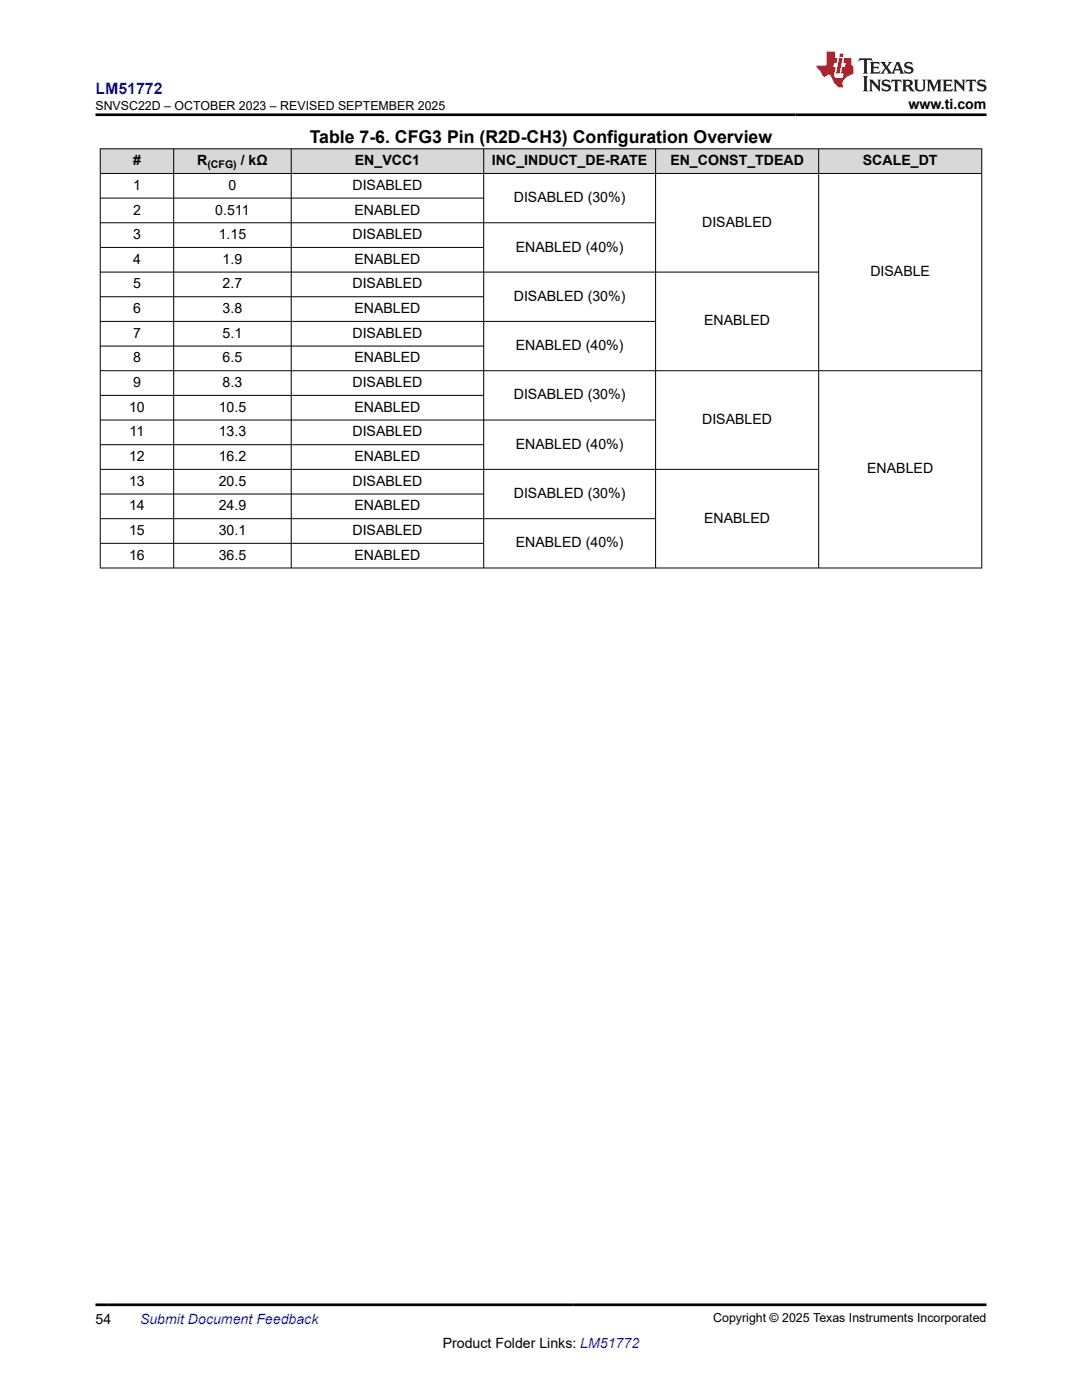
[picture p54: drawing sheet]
<svg xmlns="http://www.w3.org/2000/svg" width="216mm" height="279mm" viewBox="0 0 216 279" stroke-linecap="round" stroke-linejoin="round" font-family="sans-serif">
<defs><g id="words">
<text font-size="3.5" x="61.8" y="28.5">Table 7-6. CFG3 Pin (R2D-CH3) Configuration Overview</text>
<text font-size="3.2" fill="#00f" x="19" y="18.7">LM51772</text>
<g font-size="2.8">
<text x="181.3" y="21.8">www.ti.com</text>
<text x="26.5" y="33">#</text>
<text x="39.3" y="33">R</text>
<text x="48" y="33">/ kΩ</text>
<text x="70.8" y="33">EN_VCC1</text>
<text x="98.2" y="33">INC_INDUCT_DE-RATE</text>
<text x="133.8" y="33">EN_CONST_TDEAD</text>
<text x="172.2" y="33">SCALE_DT</text>
<text x="26.5" y="37.9">1</text>
<text x="45.6" y="37.9">0</text>
<text x="70.3" y="37.9">DISABLED</text>
<text x="102.5" y="40.4">DISABLED (30%)</text>
<text x="26.5" y="42.8">2</text>
<text x="26.5" y="47.7">3</text>
<text x="43" y="42.8">0.511</text>
<text x="43.6" y="47.7">1.15</text>
<text x="70.3" y="47.7">DISABLED</text>
<text x="70.7" y="42.8">ENABLED</text>
<text x="140.1" y="45.3">DISABLED</text>
<text x="26.5" y="52.7">4</text>
<text x="44.4" y="52.7">1.9</text>
<text x="70.7" y="52.7">ENABLED</text>
<text x="102.9" y="50.2">ENABLED (40%)</text>
<text x="26.5" y="57.6">5</text>
<text x="44.4" y="57.6">2.7</text>
<text x="70.3" y="57.6">DISABLED</text>
<text x="173.7" y="55.1">DISABLE</text>
<text x="26.5" y="62.5">6</text>
<text x="44.4" y="62.5">3.8</text>
<text x="70.7" y="62.5">ENABLED</text>
<text x="102.5" y="60">DISABLED (30%)</text>
<text x="140.5" y="65">ENABLED</text>
<text x="26.5" y="67.4">7</text>
<text x="44.4" y="67.4">5.1</text>
<text x="70.3" y="67.4">DISABLED</text>
<text x="102.9" y="69.9">ENABLED (40%)</text>
<text x="26.5" y="72.3">8</text>
<text x="26.5" y="77.3">9</text>
<text x="44.4" y="72.3">6.5</text>
<text x="44.4" y="77.3">8.3</text>
<text x="70.3" y="77.3">DISABLED</text>
<text x="70.7" y="72.3">ENABLED</text>
<text x="25.8" y="82.2">10</text>
<text x="43.6" y="82.2">10.5</text>
<text x="70.7" y="82.2">ENABLED</text>
<text x="102.5" y="79.7">DISABLED (30%)</text>
<text x="25.9" y="87.1">11</text>
<text x="43.6" y="87.1">13.3</text>
<text x="70.3" y="87.1">DISABLED</text>
<text x="102.9" y="89.6">ENABLED (40%)</text>
<text x="140.1" y="84.6">DISABLED</text>
<text x="25.8" y="92">12</text>
<text x="43.6" y="92">16.2</text>
<text x="70.7" y="92">ENABLED</text>
<text x="173" y="94.5">ENABLED</text>
<text x="25.8" y="96.9">13</text>
<text x="25.8" y="101.9">14</text>
<text x="43.6" y="96.9">20.5</text>
<text x="43.6" y="101.9">24.9</text>
<text x="70.3" y="96.9">DISABLED</text>
<text x="70.7" y="101.9">ENABLED</text>
<text x="102.5" y="99.4">DISABLED (30%)</text>
<text x="25.8" y="106.8">15</text>
<text x="43.6" y="106.8">30.1</text>
<text x="70.3" y="106.8">DISABLED</text>
<text x="140.5" y="104.3">ENABLED</text>
<text x="25.8" y="111.7">16</text>
<text x="43.6" y="111.7">36.5</text>
<text x="70.7" y="111.7">ENABLED</text>
<text x="102.9" y="109.2">ENABLED (40%)</text>
<text x="19" y="264.2">54</text>
<text x="88.3" y="269">Product Folder Links: LM51772</text>
</g>
<text font-size="2.8" fill="#00f" x="27.9" y="264.2">Submit Document Feedback</text>
<g font-size="2.5">
<text x="19" y="21.9">SNVSC22D – OCTOBER 2023 – REVISED SEPTEMBER 2025</text>
<text x="142.3" y="263.9">Copyright © 2025 Texas Instruments Incorporated</text>
</g>
<text font-size="2.1" x="41.4" y="33.5">(CFG)</text>
</g></defs>
<g fill="#d8d8d8">
<path d="M20 29.7h175.9v4.9h-175.9z" fill-rule="evenodd"/>
<path d="M20.1 29.8h14.5v4.8h-14.5z" fill-rule="evenodd"/>
<path d="M34.7 29.8h23.3v4.8h-23.3z" fill-rule="evenodd"/>
<path d="M58.2 29.8h38.3v4.8h-38.3z" fill-rule="evenodd"/>
<path d="M96.6 29.8h34.2v4.8h-34.2z" fill-rule="evenodd"/>
<path d="M130.9 29.8h32.4v4.8h-32.4z" fill-rule="evenodd"/>
<path d="M163.4 29.8h32.4v4.8h-32.4z" fill-rule="evenodd"/>
</g>
<g fill="none" stroke="#000" stroke-width=".2">
<path d="M19.9 29.7h176.1M19.9 34.6h176.1M19.9 39.5h76.7M20 29.6v83.8M34.7 29.6v83.8M58.1 29.6v83.8M96.5 29.6v83.8M130.8 29.6v83.8M163.4 29.6v83.8M195.9 29.6v83.8M19.9 54.3h143.5M19.9 49.4h76.7"/>
<path d="M19.9 59.2h76.7M130.9 44.5h-111M19.9 69.1h76.7M19.9 78.9h76.7M130.9 64.1h-111M196 74h-176.1M19.9 88.8h76.7M19.9 98.6h76.7M130.9 83.8h-111M163.4 93.7h-143.5M19.9 103.5h111M19.9 108.4h76.7"/>
<path d="M196 113.4h-176.1"/>
</g>
<path d="M171.5 11.6l-.2 .6 .5-.2h.6v.1v2.2l-.2 .4h1l-.2-.4v-2.2v-.1h.5l.6 .2-.2-.6zM173.6 12.4l.2 .3v1.6l-.2 .4h1.9l.1-.6a1.08 1.08 0 0 1-1.3 .2v-.7h.6l.4 .2v-.7l-.4 .2h-.6v-.5l.2-.2a1 1 0 0 1 1 .3l-.1-.5zM175.7 12.4l.9 1.1-1 1.2h.9l-.2-.2 .5-.8 .4 .8-.2 .2h1.6l-.2-.2 .2-.5h.9l.1 .5-.1 .2h.9l-.2-.4-.8-1.9h-.5l-.9 2.1-.9-1.1 .9-1h-.8l.2 .2-.4 .6-.4-.6 .2-.2zM179 12.8l.4 1h-.7zM180.7 12.5a.65 .65 0 0 0-.2 .7 .65 .65 0 0 0 .6 .5l.6 .1 .1 .3a.79 .79 0 0 1-.7 .4 .79 .79 0 0 1-.7-.5l.1 .7 .2-.1a.93 .93 0 0 0 1.1 0 .93 .93 0 0 0 .4-.9 1.46 1.46 0 0 0-1.2-.6l-.1-.3a1.09 1.09 0 0 1 1.2 .2l-.2-.6-.1 .1-.5-.2zM172.2 15.2l.2 .4v2.2l-.2 .4h1l-.2-.4v-2.2l.2-.4zM173.4 15.9l.2 .4v1.5l-.2 .4h.8l-.3-.4 .1-1.3 1.6 1.8v-2l.2-.4h-.7l.1 .2 .1 1.1-1.2-1.3zM176.2 16a.65 .65 0 0 0-.2 .8 .65 .65 0 0 0 .6 .4l.6 .2 .1 .2a.79 .79 0 0 1-.7 .4 .79 .79 0 0 1-.7-.5l.1 .7 .2-.1a.93 .93 0 0 0 1.1 .1 .93 .93 0 0 0 .4-1 1.46 1.46 0 0 0-1.2-.5l-.1-.4a1.09 1.09 0 0 1 1.2 .2l-.1-.6-.2 .1-.5-.1zM177.9 15.9l-.1 .6a.63 .63 0 0 1 .8-.3v1.6l-.3 .4h1l-.2-.4v-1.6a.66 .66 0 0 1 .8 .3l-.1-.6zM180 15.9l.2 .4v1.5l-.2 .4h1l-.2-.2-.1-.7h.5l.1 .2a.79 .79 0 0 0 1.2 .6l-1-.9a.61 .61 0 0 0 .6-.6 .61 .61 0 0 0-.5-.7zM180.8 16.2h.1a.47 .47 0 0 1 .5 .1 .47 .47 0 0 1 .1 .5l-.1 .1-.7 .1zM182.3 15.9l.2 .2a2.27 2.27 0 0 0 .4 2 1.04 1.04 0 0 0 1.7-.7v-1.3l.2-.2h-.8l.2 .4v1.1a.6 .6 0 0 1-.6 .6 .6 .6 0 0 1-.6-.6v-1.1l.3-.4zM184.9 15.9l.2 .4v1.5l-.2 .4h.8l-.3-.4v-1.4l.9 1.9 .9-1.9v1.4l-.3 .4h1l-.2-.4v-1.5l.2-.4h-.8l-.7 1.5-.6-1.5zM188.1 15.9l.2 .4v1.5l-.2 .4h1.9l.1-.6a1.09 1.09 0 0 1-1.3 .2v-.7h.6l.4 .2v-.6l-.4 .2h-.6v-.6l.2-.1a1.01 1.01 0 0 1 1 .3l-.1-.6zM190.2 15.9l.3 .4v1.5l-.3 .4h.8l-.2-.4v-1.3l1.6 1.8v-2l.2-.4h-.7l.2 .2v1.1l-1.2-1.3zM192.8 15.9l-.1 .6a.63 .63 0 0 1 .8-.3v1.6l-.3 .4h1l-.2-.4v-1.6a.66 .66 0 0 1 .8 .3l-.1-.6zM195.2 16a.65 .65 0 0 0-.2 .8 .65 .65 0 0 0 .6 .4l.6 .2 .2 .2a.79 .79 0 0 1-.7 .4 .79 .79 0 0 1-.7-.5l.1 .7 .2-.1a.93 .93 0 0 0 1 .1 .93 .93 0 0 0 .5-1 1.46 1.46 0 0 0-1.3-.5v-.4a1.09 1.09 0 0 1 1.2 .2l-.2-.6-.2 .1-.5-.1z" fill="#231f20"/>
<path d="M164.9 10.3v2.7h-2l.1 .4 .8 1a.95 .95 0 0 0 1 .9 .59 .59 0 0 1 .5-.4 .59 .59 0 0 1 .5 .3l.4 .8a1.59 1.59 0 0 0 2.1 1.4 1.61 1.61 0 0 1 1-2.3l1-.3-.1-1.5a1.59 1.59 0 0 1-.3-1.7h-1.5l-.2 .9h.6l-.2 .9h-.5l-.2 .9v.3l.4 .1-.1 .9h-.7a.73 .73 0 0 1-1-.7l.3-1.5h-.5l.1-.9h.5l.2-.9h-.5v-1.3zM167.4 11.6l-.6 3.1h.7l.6-3.1zM167.6 10.7l-.1 .6h.7l.1-.6z" fill="#ed1c24"/>
<path d="M19 22.9h177.8M19 260.4h177.8" fill="none" stroke="#000" stroke-width=".53"/>
<use href="#words"/>
</svg>
